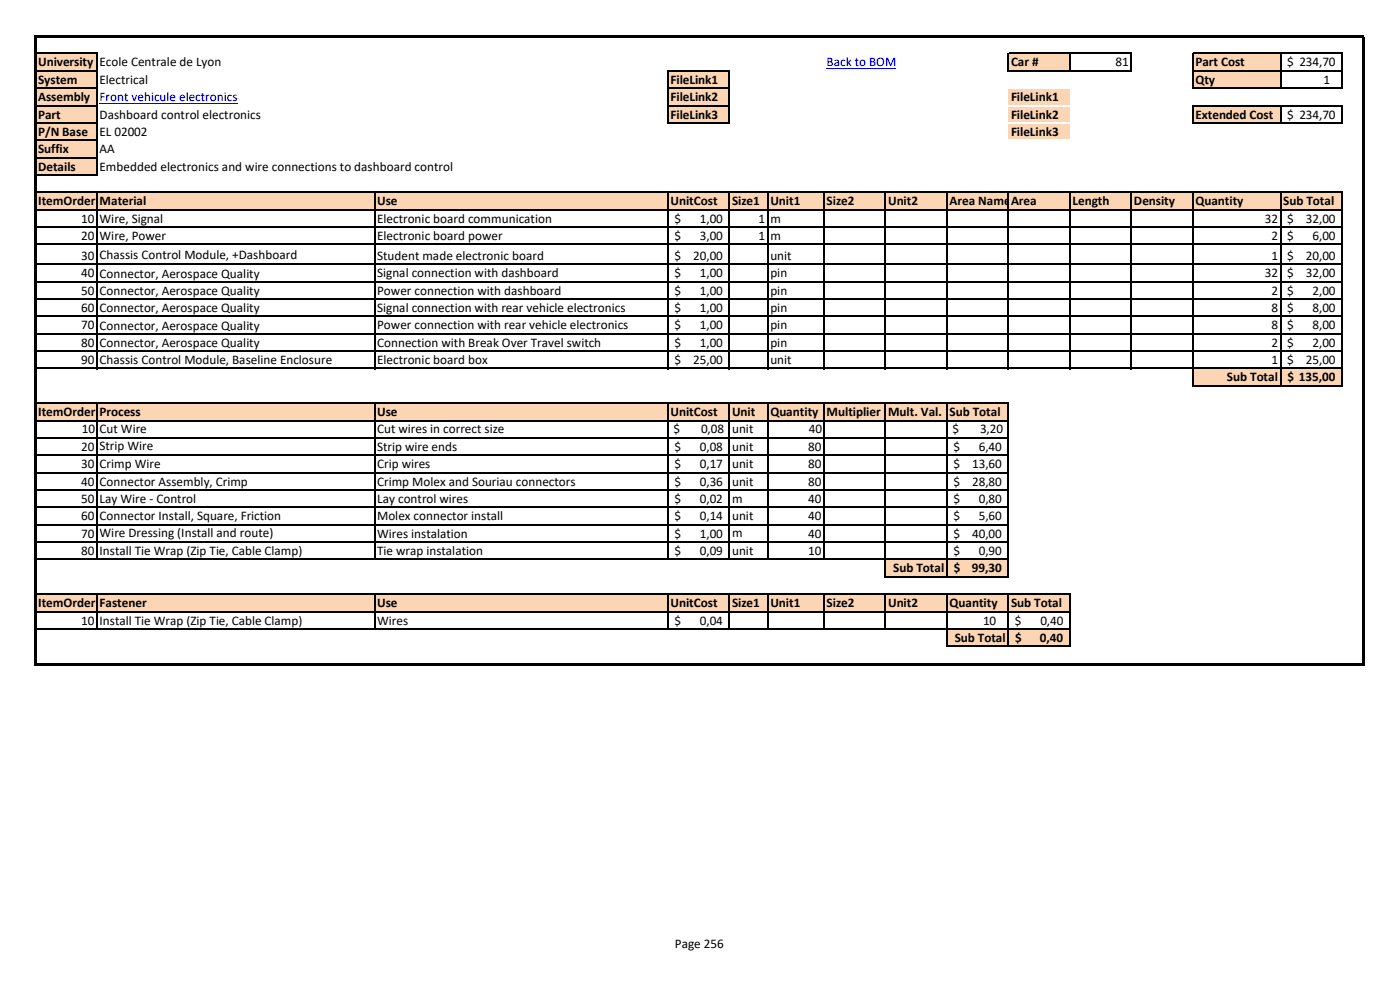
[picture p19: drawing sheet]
<svg xmlns="http://www.w3.org/2000/svg" width="297mm" height="210mm" viewBox="0 0 297 210" stroke-linecap="round" stroke-linejoin="round" font-family="sans-serif">
<defs><g id="words">
<g font-size="2.8">
<text x="8.1" y="14.1">University</text>
<text x="8.1" y="17.8">System</text>
<text x="21.1" y="14.1">Ecole Centrale de Lyon</text>
<text x="21.1" y="17.8">Electrical</text>
<text x="142.3" y="17.8">FileLink1</text>
<text x="214.5" y="14.1">Car #</text>
<text x="236.7" y="14.1">81</text>
<text x="253.6" y="14.1">Part Cost</text>
<text x="253.6" y="17.8">Qty</text>
<text x="273.1" y="14.1">$ 234,70</text>
<text x="280.8" y="17.8">1</text>
<text x="8.1" y="21.5">Assembly</text>
<text x="142.3" y="21.5">FileLink2</text>
<text x="214.5" y="21.5">FileLink1</text>
<text x="8.1" y="25.2">Part</text>
<text x="8.1" y="28.8">P/N Base</text>
<text x="21.1" y="25.2">Dashboard control electronics</text>
<text x="21.1" y="28.8">EL 02002</text>
<text x="142.3" y="25.2">FileLink3</text>
<text x="214.5" y="25.2">FileLink2</text>
<text x="214.5" y="28.8">FileLink3</text>
<text x="253.6" y="25.2">Extended Cost</text>
<text x="273.1" y="25.2">$ 234,70</text>
<text x="8.1" y="32.5">Suffix</text>
<text x="21.1" y="32.5">AA</text>
<text x="8.1" y="36.2">Details</text>
<text x="21.1" y="36.2">Embedded electronics and wire connections to dashboard control</text>
<text x="8.1" y="43.6">ItemOrder</text>
<text x="17.2" y="47.3">10</text>
<text x="21.1" y="43.6">Material</text>
<text x="21.1" y="47.3">Wire, Signal</text>
<text x="80" y="43.6">Use</text>
<text x="80" y="47.3">Electronic board communication</text>
<text x="142.3" y="43.6">UnitCost</text>
<text x="143.1" y="47.3">$</text>
<text x="148.5" y="47.3">1,00</text>
<text x="155.3" y="43.6">Size1</text>
<text x="160.9" y="47.3">1</text>
<text x="163.4" y="43.6">Unit1</text>
<text x="163.4" y="47.3">m</text>
<text x="175.4" y="43.6">Size2</text>
<text x="188.4" y="43.6">Unit2</text>
<text x="201.4" y="43.6">Area Name</text>
<text x="214.5" y="43.6">Area</text>
<text x="227.5" y="43.6">Length</text>
<text x="240.6" y="43.6">Density</text>
<text x="253.6" y="43.6">Quantity</text>
<text x="268.3" y="47.3">32</text>
<text x="272.2" y="43.6">Sub Total</text>
<text x="273.1" y="47.3">$</text>
<text x="277.1" y="47.3">32,00</text>
<text x="17.2" y="50.9">20</text>
<text x="21.1" y="51">Wire, Power</text>
<text x="80" y="50.9">Electronic board power</text>
<text x="143.1" y="50.9">$</text>
<text x="148.5" y="50.9">3,00</text>
<text x="160.9" y="50.9">1</text>
<text x="163.4" y="50.9">m</text>
<text x="269.7" y="50.9">2</text>
<text x="273.1" y="50.9">$</text>
<text x="278.5" y="50.9">6,00</text>
<text x="17.2" y="55.1">30</text>
<text x="17.2" y="58.8">40</text>
<text x="21.1" y="55">Chassis Control Module, +Dashboard</text>
<text x="21.1" y="58.9">Connector, Aerospace Quality</text>
<text x="80" y="55.1">Student made electronic board</text>
<text x="80" y="58.8">Signal connection with dashboard</text>
<text x="143.1" y="55.1">$</text>
<text x="143.1" y="58.8">$</text>
<text x="147.1" y="55.1">20,00</text>
<text x="148.5" y="58.8">1,00</text>
<text x="163.4" y="55.1">unit</text>
<text x="163.4" y="58.8">pin</text>
<text x="268.3" y="58.8">32</text>
<text x="269.7" y="55.1">1</text>
<text x="273.1" y="55.1">$</text>
<text x="273.1" y="58.8">$</text>
<text x="277.1" y="55.1">20,00</text>
<text x="277.1" y="58.8">32,00</text>
<text x="17.2" y="62.5">50</text>
<text x="21.1" y="62.6">Connector, Aerospace Quality</text>
<text x="80" y="62.5">Power connection with dashboard</text>
<text x="143.1" y="62.5">$</text>
<text x="148.5" y="62.5">1,00</text>
<text x="163.4" y="62.5">pin</text>
<text x="269.7" y="62.5">2</text>
<text x="273.1" y="62.5">$</text>
<text x="278.5" y="62.5">2,00</text>
<text x="17.2" y="66.2">60</text>
<text x="17.2" y="69.9">70</text>
<text x="21.1" y="66.3">Connector, Aerospace Quality</text>
<text x="21.1" y="70">Connector, Aerospace Quality</text>
<text x="80" y="66.2">Signal connection with rear vehicle electronics</text>
<text x="80" y="69.9">Power connection with rear vehicle electronics</text>
<text x="143.1" y="66.2">$</text>
<text x="143.1" y="69.9">$</text>
<text x="148.5" y="66.2">1,00</text>
<text x="148.5" y="69.9">1,00</text>
<text x="163.4" y="66.2">pin</text>
<text x="163.4" y="69.9">pin</text>
<text x="269.7" y="66.2">8</text>
<text x="269.7" y="69.9">8</text>
<text x="273.1" y="66.2">$</text>
<text x="273.1" y="69.9">$</text>
<text x="278.5" y="66.2">8,00</text>
<text x="278.5" y="69.9">8,00</text>
<text x="17.2" y="73.6">80</text>
<text x="17.2" y="77.2">90</text>
<text x="21.1" y="73.6">Connector, Aerospace Quality</text>
<text x="21.1" y="77.3">Chassis Control Module, Baseline Enclosure</text>
<text x="80" y="73.6">Connection with Break Over Travel switch</text>
<text x="80" y="77.2">Electronic board box</text>
<text x="143.1" y="73.6">$</text>
<text x="143.1" y="77.2">$</text>
<text x="147.1" y="77.2">25,00</text>
<text x="148.5" y="73.6">1,00</text>
<text x="163.4" y="73.6">pin</text>
<text x="163.4" y="77.2">unit</text>
<text x="269.7" y="73.6">2</text>
<text x="269.7" y="77.2">1</text>
<text x="273.1" y="73.6">$</text>
<text x="273.1" y="77.2">$</text>
<text x="277.1" y="77.2">25,00</text>
<text x="278.5" y="73.6">2,00</text>
<text x="260.3" y="80.9">Sub Total</text>
<text x="273.1" y="80.9">$ 135,00</text>
<text x="8.1" y="88.3">ItemOrder</text>
<text x="21.1" y="88.3">Process</text>
<text x="80" y="88.3">Use</text>
<text x="142.3" y="88.3">UnitCost</text>
<text x="155.3" y="88.3">Unit</text>
<text x="163.4" y="88.3">Quantity</text>
<text x="175.4" y="88.3">Multiplier</text>
<text x="188.4" y="88.3">Mult. Val.</text>
<text x="201.4" y="88.3">Sub Total</text>
<text x="17.2" y="95.6">20</text>
<text x="17.4" y="91.9">10</text>
<text x="21.1" y="91.9">Cut Wire</text>
<text x="21.1" y="95.6">Strip Wire</text>
<text x="80" y="91.9">Cut wires in correct size</text>
<text x="80" y="95.6">Strip wire ends</text>
<text x="142.9" y="91.9">$</text>
<text x="143.1" y="95.6">$</text>
<text x="148.5" y="95.6">0,08</text>
<text x="148.7" y="91.9">0,08</text>
<text x="155.3" y="91.9">unit</text>
<text x="155.3" y="95.6">unit</text>
<text x="171.5" y="95.6">80</text>
<text x="171.6" y="91.9">40</text>
<text x="202.1" y="91.9">$</text>
<text x="202.3" y="95.6">$</text>
<text x="207.7" y="95.6">6,40</text>
<text x="207.9" y="91.9">3,20</text>
<text x="17.2" y="99.3">30</text>
<text x="21.1" y="99.3">Crimp Wire</text>
<text x="80" y="99.3">Crip wires</text>
<text x="143.1" y="99.3">$</text>
<text x="148.5" y="99.3">0,17</text>
<text x="155.3" y="99.3">unit</text>
<text x="171.5" y="99.3">80</text>
<text x="202.3" y="99.3">$</text>
<text x="206.3" y="99.3">13,60</text>
<text x="17.2" y="103">40</text>
<text x="17.2" y="106.7">50</text>
<text x="21.1" y="103">Connector Assembly, Crimp</text>
<text x="21.1" y="106.6">Lay Wire - Control</text>
<text x="80" y="103">Crimp Molex and Souriau connectors</text>
<text x="80" y="106.7">Lay control wires</text>
<text x="143.1" y="103">$</text>
<text x="143.1" y="106.7">$</text>
<text x="148.5" y="103">0,36</text>
<text x="148.5" y="106.7">0,02</text>
<text x="155.3" y="103">unit</text>
<text x="155.3" y="106.6">m</text>
<text x="171.5" y="103">80</text>
<text x="171.5" y="106.7">40</text>
<text x="202.3" y="103">$</text>
<text x="202.3" y="106.7">$</text>
<text x="206.3" y="103">28,80</text>
<text x="207.7" y="106.7">0,80</text>
<text x="17.2" y="110.4">60</text>
<text x="21.1" y="110.4">Connector Install, Square, Friction</text>
<text x="21.1" y="114">Wire Dressing (Install and route)</text>
<text x="80" y="110.4">Molex connector install</text>
<text x="143.1" y="110.4">$</text>
<text x="148.5" y="110.4">0,14</text>
<text x="155.3" y="110.4">unit</text>
<text x="155.3" y="114">m</text>
<text x="171.5" y="110.4">40</text>
<text x="202.3" y="110.4">$</text>
<text x="207.7" y="110.4">5,60</text>
<text x="17.2" y="114.1">70</text>
<text x="17.2" y="117.8">80</text>
<text x="21.1" y="117.8">Install Tie Wrap (Zip Tie, Cable Clamp)</text>
<text x="80" y="114.1">Wires instalation</text>
<text x="80" y="117.8">Tie wrap instalation</text>
<text x="143.1" y="114.1">$</text>
<text x="143.1" y="117.8">$</text>
<text x="148.5" y="114.1">1,00</text>
<text x="148.5" y="117.8">0,09</text>
<text x="155.3" y="117.8">unit</text>
<text x="171.5" y="114.1">40</text>
<text x="171.5" y="117.8">10</text>
<text x="202.3" y="114.1">$</text>
<text x="202.3" y="117.8">$</text>
<text x="206.3" y="114.1">40,00</text>
<text x="207.7" y="117.8">0,90</text>
<text x="189.5" y="121.4">Sub Total</text>
<text x="202.3" y="121.4">$</text>
<text x="206.2" y="121.4">99,30</text>
<text x="8.1" y="128.8">ItemOrder</text>
<text x="21.1" y="128.8">Fastener</text>
<text x="80" y="128.8">Use</text>
<text x="142.3" y="128.8">UnitCost</text>
<text x="155.3" y="128.8">Size1</text>
<text x="163.4" y="128.8">Unit1</text>
<text x="175.4" y="128.8">Size2</text>
<text x="188.4" y="128.8">Unit2</text>
<text x="201.4" y="128.8">Quantity</text>
<text x="214.5" y="128.8">Sub Total</text>
<text x="17.2" y="132.5">10</text>
<text x="21.1" y="132.5">Install Tie Wrap (Zip Tie, Cable Clamp)</text>
<text x="80" y="132.5">Wires</text>
<text x="143.1" y="132.5">$</text>
<text x="148.5" y="132.5">0,04</text>
<text x="202.5" y="136.2">Sub Total</text>
<text x="208.6" y="132.5">10</text>
<text x="215.3" y="132.5">$</text>
<text x="215.4" y="136.2">$</text>
<text x="220.6" y="136.2">0,40</text>
<text x="220.7" y="132.5">0,40</text>
<text x="143.2" y="201.1">Page 256</text>
</g>
<g font-size="2.8" fill="#00f">
<text x="175.4" y="14.1">Back to BOM</text>
<text x="21.1" y="21.5">Front vehicule electronics</text>
</g>
</g></defs>
<g fill="#fcd5b4">
<path d="M7.7 11.3h12.9v3.8h-12.9z" fill-rule="evenodd"/>
<path d="M213.9 11.3h13.1v3.8h-13.1z" fill-rule="evenodd"/>
<path d="M253.1 11.3h18.6v3.8h-18.6z" fill-rule="evenodd"/>
<path d="M7.7 15h12.9v3.8h-12.9z" fill-rule="evenodd"/>
<path d="M141.7 15h13.1v3.8h-13.1z" fill-rule="evenodd"/>
<path d="M253.1 15h18.6v3.8h-18.6z" fill-rule="evenodd"/>
<path d="M7.7 18.7h12.9v7.4h-12.9z" fill-rule="evenodd"/>
<path d="M141.7 18.7h13.1v7.4h-13.1z" fill-rule="evenodd"/>
<path d="M213.9 18.7h13.1v7.4h-13.1z" fill-rule="evenodd"/>
<path d="M253.1 22.4h18.6v3.7h-18.6z" fill-rule="evenodd"/>
<path d="M7.7 26.1h12.9v3.7h-12.9z" fill-rule="evenodd"/>
<path d="M213.9 26.1h13.1v3.7h-13.1z" fill-rule="evenodd"/>
<path d="M7.7 29.8h12.9v7.4h-12.9z" fill-rule="evenodd"/>
<path d="M7.7 40.8h277.1v3.7h-277.1z" fill-rule="evenodd"/>
<path d="M253.1 78.2h31.7v3.7h-31.7z" fill-rule="evenodd"/>
<path d="M7.7 85.5h206.3v3.8h-206.3z" fill-rule="evenodd"/>
</g>
<path d="M200.9 89.2h13.1v3.7h-13.1z" fill-rule="evenodd" fill="#fff"/>
<g fill="#fcd5b4">
<path d="M187.9 118.7h26.1v3.7h-26.1z" fill-rule="evenodd"/>
<path d="M7.7 126.1h219.3v3.7h-219.3z" fill-rule="evenodd"/>
<path d="M200.9 133.4h26.1v3.7h-26.1z" fill-rule="evenodd"/>
</g>
<path d="M175.4 14.5h14.7M21.1 21.9h29.3" fill="none" stroke="#00f" stroke-width=".21"/>
<path d="M7.8 11.3h12.9M7.8 15h12.9M7.8 18.7h12.9M141.8 15h13.1M141.8 18.7h13.1M214.1 11.3h26M214.1 15h26" fill="none" stroke="#000" stroke-width=".25"/>
<path d="M213.9 18.6h13.1v.2h-13.1z" fill-rule="evenodd" fill="#fff"/>
<path d="M7.8 22.4h12.9M141.8 22.4h13.1" fill="none" stroke="#000" stroke-width=".25"/>
<path d="M213.9 22.3h13.1v.2h-13.1z" fill-rule="evenodd" fill="#fff"/>
<path d="M253.1 11.2v7.6M271.7 11.5v7.3M284.7 11.5v7.3M7.8 26.1h12.9M141.8 26.1h13.1" fill="none" stroke="#000" stroke-width=".25"/>
<path d="M213.9 26h13.1v.2h-13.1z" fill-rule="evenodd" fill="#fff"/>
<g fill="none" stroke="#000" stroke-width=".25">
<path d="M20.6 11.5v25.8M141.7 14.9v11.3M154.7 15.2v11M213.9 11.2v4M227 11.5v3.7M240 11.5v3.7M253.2 11.3h31.7M253.2 15h31.7M253.2 18.7h31.7M7.8 29.8h12.9M253.1 22.3v3.9M253.2 22.4h31.7"/>
<path d="M253.2 26.1h31.7M271.7 22.5v3.7M284.7 22.5v3.7M20.6 40.9v37.4M79.5 40.9v37.4M141.7 40.9v37.4M154.7 40.9v37.4M162.9 40.9v37.4M174.8 40.9v37.4M187.9 40.9v37.4M200.9 40.9v37.4M213.9 40.9v37.4"/>
<path d="M227 40.9v37.4M240 40.9v37.4M253.1 40.9v41.1M271.7 40.9v41.1M284.7 40.9v41.1M20.6 85.7v33.1M79.5 85.7v33.1M141.7 85.7v33.1M154.7 85.7v33.1M162.9 85.7v33.1M174.8 85.7v33.1M187.9 85.7v36.8"/>
<path d="M200.9 85.7v36.8M213.9 85.7v36.8M20.6 126.2v7.3M79.5 126.2v7.3M141.7 126.2v7.3M154.7 126.2v7.3M162.9 126.2v7.3M174.8 126.2v7.3M187.9 126.2v7.3M200.9 126.2v11M213.9 126.2v11M227 126.2v11"/>
</g>
<g fill="#000">
<path d="M7.8 7.4h281.6v.5h-281.6z" fill-rule="evenodd"/>
<path d="M7.3 7.4h.5v133.8h-.5z" fill-rule="evenodd"/>
<path d="M288.9 7.9h.5v133.3h-.5z" fill-rule="evenodd"/>
</g>
<path d="M213.9 29.6h13.1v.3h-13.1z" fill-rule="evenodd" fill="#fff"/>
<g fill="none" stroke="#000" stroke-width=".25">
<path d="M7.8 33.5h12.9M7.8 37.1h12.9M7.8 40.8h277.1M7.8 44.5h277.1M7.8 48.2h277.1M7.8 51.9h277.1M7.8 56.1h277.1M7.8 59.7h277.1M7.8 63.4h277.1M7.8 67.1h277.1M7.8 70.8h277.1M7.8 74.5h277.1"/>
<path d="M7.8 78.2h277.1M7.8 85.5h206.3M7.8 89.2h206.3M7.8 92.9h206.3M7.8 96.6h206.3M253.2 81.8h31.7M7.8 100.3h206.3M7.8 103.9h206.3M7.8 107.6h206.3M7.8 111.3h206.3M7.8 115h206.3M7.8 118.7h206.3"/>
<path d="M7.8 126.1h219.3M7.8 129.7h219.3M7.8 133.4h219.3M188 122.4h26.1M201 137.1h26.1"/>
</g>
<path d="M7.8 140.7h281.6v.5h-281.6z" fill-rule="evenodd" fill="#000"/>
<use href="#words"/>
</svg>
